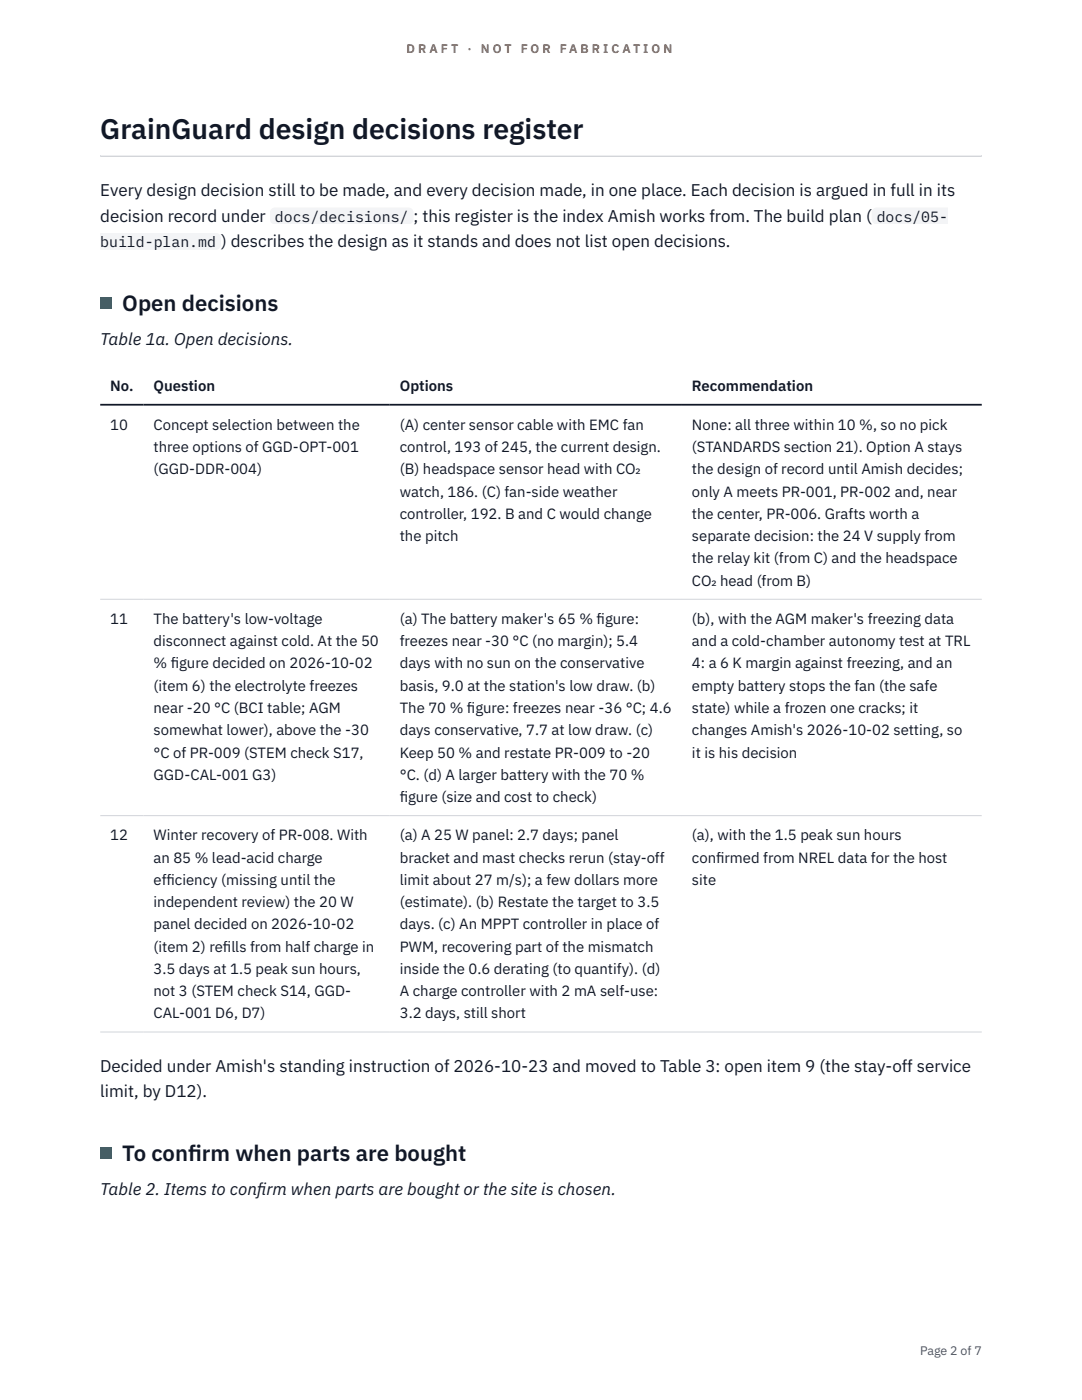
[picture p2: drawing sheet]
<svg xmlns="http://www.w3.org/2000/svg" width="216mm" height="279mm" viewBox="0 0 216 279" stroke-linecap="round" stroke-linejoin="round" font-family="sans-serif">
<defs><g id="words">
<text font-size="5.6" fill="#111827" x="20" y="27.6">GrainGuard design decisions register</text>
<g font-size="4.4" fill="#111827">
<text x="24.4" y="62">Open decisions</text>
<text x="24.4" y="231.6">To conf</text>
<text x="37.5" y="231.6">irm when parts are bought</text>
</g>
<g font-size="3.4" fill="#111827">
<text x="20" y="39.1">Every design decision still to be made, and every decision made, in one place. Each decision is argued in full in its</text>
<text x="20" y="44.2">decision record under</text>
<text x="82.5" y="44.2">; this register is the index Amish works from. The build plan (</text>
<text x="44.1" y="49.3">) describes the design as it stands and does not list open decisions.</text>
<text x="20" y="68.9">Table 1a. Open decisions.</text>
<text x="20" y="213.9">Decided under Amish's standing instruction of 2026-10-23 and moved to Table 3: open item 9 (the stay-off service</text>
<text x="20" y="218.9">limit, by D12).</text>
<text x="20" y="238.5">Table 2. Items to conf</text>
<text x="51.3" y="238.5">irm when parts are bought or the site is chosen.</text>
</g>
<g font-size="3" fill="#111827">
<text x="54.9" y="44.2">docs/decisions/</text>
<text x="174.9" y="44.2">docs/05-</text>
<text x="20" y="49.3">build-plan.md</text>
<text x="22" y="78">No.</text>
<text x="30.6" y="78">Question</text>
<text x="79.8" y="78">Options</text>
<text x="138.1" y="78">Recommendation</text>
<text x="22" y="85.8">10</text>
<text x="30.6" y="85.8">Concept selection between the</text>
<text x="79.8" y="85.8">(A) center sensor cable with EMC fan</text>
<text x="138.1" y="85.8">None: all three within 10 %, so no pick</text>
<text x="30.6" y="90.2">three options of GGD-OPT-001</text>
<text x="30.6" y="94.7">(GGD-DDR-004)</text>
<text x="79.8" y="90.2">control, 193 of 245, the current design.</text>
<text x="79.8" y="94.7">(B) headspace sensor head with CO₂</text>
<text x="138.1" y="90.2">(STANDARDS section 21). Option A stays</text>
<text x="138.1" y="94.7">the design of record until Amish decides;</text>
<text x="79.8" y="99.1">watch, 186. (C) fan-side weather</text>
<text x="138.1" y="99.1">only A meets PR-001, PR-002 and, near</text>
<text x="79.8" y="103.6">controller, 192. B and C would change</text>
<text x="138.1" y="103.6">the center, PR-006. Grafts worth a</text>
<text x="79.8" y="108">the pitch</text>
<text x="138.1" y="108">separate decision: the 24 V supply from</text>
<text x="138.1" y="112.5">the relay kit (from C) and the headspace</text>
<text x="138.1" y="116.9">CO₂ head (from B)</text>
<text x="22" y="124.5">11</text>
<text x="30.6" y="124.5">The battery's low-voltage</text>
<text x="79.8" y="124.5">(a) The battery maker's 65 % f</text>
<text x="119.1" y="124.5">igure:</text>
<text x="138.1" y="124.5">(b), with the AGM maker's freezing data</text>
<text x="30.6" y="129">disconnect against cold. At the 50</text>
<text x="79.8" y="129">freezes near -30 °C (no margin); 5.4</text>
<text x="138.1" y="129">and a cold-chamber autonomy test at TRL</text>
<text x="30.6" y="133.4">% f</text>
<text x="30.6" y="137.9">(item 6) the electrolyte freezes</text>
<text x="34.1" y="133.4">igure decided on 2026-10-02</text>
<text x="79.8" y="133.4">days with no sun on the conservative</text>
<text x="79.8" y="137.9">basis, 9.0 at the station's low draw. (b)</text>
<text x="138.1" y="133.4">4: a 6 K margin against freezing, and an</text>
<text x="138.1" y="137.9">empty battery stops the fan (the safe</text>
<text x="30.6" y="142.3">near -20 °C (BCI table; AGM</text>
<text x="79.8" y="142.3">The 70 % f</text>
<text x="93.2" y="142.3">igure: freezes near -36 °C; 4.6</text>
<text x="138.1" y="142.3">state) while a frozen one cracks; it</text>
<text x="30.6" y="146.7">somewhat lower), above the -30</text>
<text x="79.8" y="146.7">days conservative, 7.7 at low draw. (c)</text>
<text x="138.1" y="146.7">changes Amish's 2026-10-02 setting, so</text>
<text x="30.6" y="151.2">°C of PR-009 (STEM check S17,</text>
<text x="30.6" y="155.6">GGD-CAL-001 G3)</text>
<text x="79.8" y="151.2">Keep 50 % and restate PR-009 to -20</text>
<text x="79.8" y="155.6">°C. (d) A larger battery with the 70 %</text>
<text x="138.1" y="151.2">it is his decision</text>
<text x="79.8" y="160.1">f</text>
<text x="79.8" y="160.1">igure (size and cost to check)</text>
<text x="22" y="167.7">12</text>
<text x="30.6" y="167.7">Winter recovery of PR-008. With</text>
<text x="79.8" y="167.7">(a) A 25 W panel: 2.7 days; panel</text>
<text x="138.1" y="167.7">(a), with the 1.5 peak sun hours</text>
<text x="30.6" y="172.1">an 85 % lead-acid charge</text>
<text x="79.8" y="172.1">bracket and mast checks rerun (stay-off</text>
<text x="138.1" y="172.1">conf</text>
<text x="142.9" y="172.1">irmed from NREL data for the host</text>
<text x="30.6" y="176.6">eff</text>
<text x="33.2" y="176.6">iciency (missing until the</text>
<text x="79.8" y="176.6">limit about 27 m/s); a few dollars more</text>
<text x="138.1" y="176.6">site</text>
<text x="30.6" y="181">independent review) the 20 W</text>
<text x="30.6" y="185.5">panel decided on 2026-10-02</text>
<text x="79.8" y="181">(estimate). (b) Restate the target to 3.5</text>
<text x="79.8" y="185.5">days. (c) An MPPT controller in place of</text>
<text x="30.6" y="189.9">(item 2) ref</text>
<text x="44.5" y="189.9">ills from half charge in</text>
<text x="79.8" y="189.9">PWM, recovering part of the mismatch</text>
<text x="30.6" y="194.4">3.5 days at 1.5 peak sun hours,</text>
<text x="79.8" y="194.4">inside the 0.6 derating (to quantify). (d)</text>
<text x="30.6" y="198.8">not 3 (STEM check S14, GGD-</text>
<text x="30.6" y="203.3">CAL-001 D6, D7)</text>
<text x="79.8" y="198.8">A charge controller with 2 mA self-use:</text>
<text x="79.8" y="203.3">3.2 days, still short</text>
</g>
<g font-size="2.5" fill="#b45309">
<text x="81.1" y="10.5">D R A F T</text>
<text x="93.3" y="10.5">·</text>
<text x="95.9" y="10.5">N O T</text>
<text x="103.9" y="10.5">F O R</text>
<text x="111.7" y="10.5">F A B R I C A T I O N</text>
</g>
<text font-size="2.5" fill="#4b5563" x="183.6" y="270.3">Page 2 of 7</text>
</g></defs>
<path d="M20 31l175.9 .1zM20 31h175.9v.3h-175.9z" fill-rule="evenodd" fill="#d1d5db"/>
<path d="M20 119.6h175.9M20 162.8h175.9M20 206h175.9" fill="none" stroke="#d1d5db" stroke-width=".2"/>
<path d="M20 80.8h175.9" fill="none" stroke="#111827" stroke-width=".35"/>
<g fill="#f3f4f6">
<path d="M53.9 41.4h28.6v3.4h-28.6z"/>
<path d="M173.9 41.4h15.3v3.4h-15.3z"/>
<path d="M20 46.5h24.1v3.4h-24.1z"/>
</g>
<g fill="#0f766e">
<path d="M20 59.4h2.2v2.2h-2.2z"/>
<path d="M20 229h2.2v2.2h-2.2z"/>
</g>
<use href="#words"/>
</svg>
